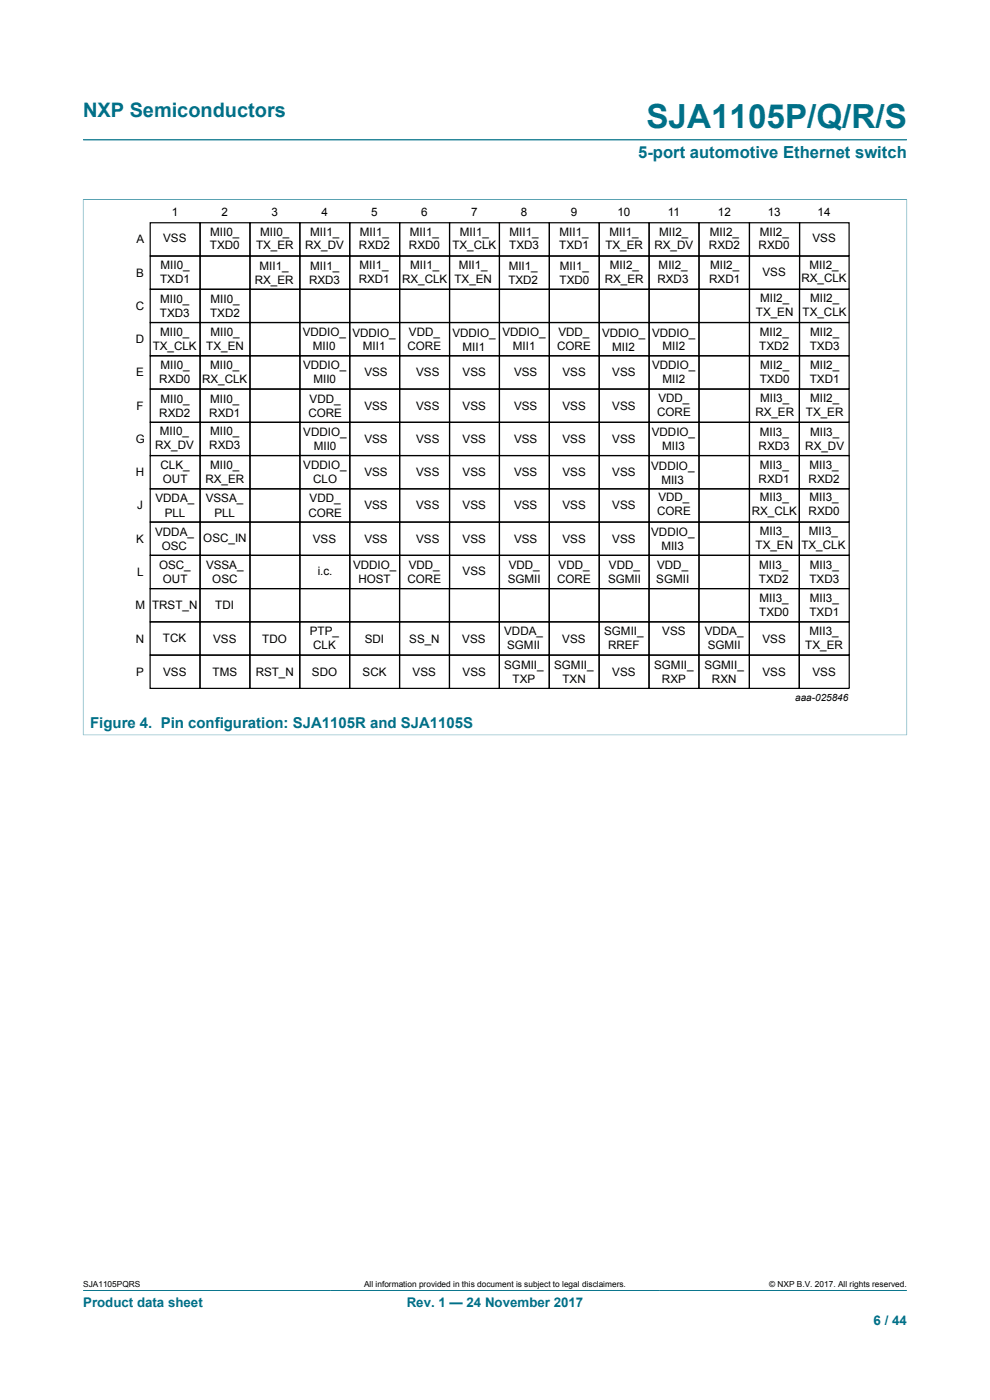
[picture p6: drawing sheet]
<svg xmlns="http://www.w3.org/2000/svg" width="210mm" height="297mm" viewBox="0 0 210 297" stroke-linecap="round" stroke-linejoin="round" font-family="sans-serif">
<defs><g id="words">
<text font-size="7.1" fill="#007088" x="137.1" y="27.2">SJA1105P/Q/R/S</text>
<text font-size="4.2" fill="#007088" x="17.6" y="24.8">NXP Semiconductors</text>
<text font-size="3.5" fill="#007088" x="135.4" y="33.5">5-port automotive Ethernet switch</text>
<text font-size="3.2" fill="#007088" x="19.1" y="154.4">Figure 4. Pin configuration: SJA1105R and SJA1105S</text>
<g font-size="2.8" fill="#007088">
<text x="17.6" y="277.3">Product data sheet</text>
<text x="86.3" y="277.3">Rev. 1 — 24 November 2017</text>
<text x="185.3" y="281">6 / 44</text>
</g>
<g font-size="2.5">
<text x="36.5" y="45.8">1</text>
<text x="47" y="45.8">2</text>
<text x="57.6" y="45.8">3</text>
<text x="68.2" y="45.8">4</text>
<text x="78.8" y="45.8">5</text>
<text x="89.4" y="45.8">6</text>
<text x="100" y="45.8">7</text>
<text x="110.5" y="45.8">8</text>
<text x="121.1" y="45.8">9</text>
<text x="131" y="45.8">10</text>
<text x="141.7" y="45.8">11</text>
<text x="152.3" y="45.8">12</text>
<text x="162.9" y="45.8">13</text>
<text x="173.4" y="45.8">14</text>
<text x="29" y="51.6">A</text>
<text x="34.6" y="51.4">VSS</text>
<text x="44.5" y="52.9">TXD0</text>
<text x="44.6" y="50">MII0_</text>
<text x="54.3" y="52.9">TX_ER</text>
<text x="55.2" y="50">MII0_</text>
<text x="64.7" y="52.9">RX_DV</text>
<text x="65.8" y="50">MII1_</text>
<text x="76.1" y="52.9">RXD2</text>
<text x="76.3" y="50">MII1_</text>
<text x="86.8" y="52.9">RXD0</text>
<text x="86.9" y="50">MII1_</text>
<text x="96" y="52.9">TX_CLK</text>
<text x="97.5" y="50">MII1_</text>
<text x="108" y="52.9">TXD3</text>
<text x="108.1" y="50">MII1_</text>
<text x="118.6" y="52.9">TXD1</text>
<text x="118.7" y="50">MII1_</text>
<text x="128.4" y="52.9">TX_ER</text>
<text x="129.3" y="50">MII1_</text>
<text x="138.8" y="52.9">RX_DV</text>
<text x="139.8" y="50">MII2_</text>
<text x="150.4" y="52.9">RXD2</text>
<text x="150.6" y="50">MII2_</text>
<text x="160.9" y="52.9">RXD0</text>
<text x="161.2" y="50">MII2_</text>
<text x="172.4" y="51.4">VSS</text>
<text x="28.9" y="58.7">B</text>
<text x="34" y="57.1">MII0_</text>
<text x="55.1" y="57.2">MII1_</text>
<text x="65.8" y="57.2">MII1_</text>
<text x="76.3" y="57.1">MII1_</text>
<text x="87" y="57.1">MII1_</text>
<text x="97.3" y="57.1">MII1_</text>
<text x="107.9" y="57.3">MII1_</text>
<text x="118.8" y="57.2">MII1_</text>
<text x="129.4" y="57.1">MII2_</text>
<text x="139.7" y="57.1">MII2_</text>
<text x="150.6" y="57.1">MII2_</text>
<text x="161.7" y="58.5">VSS</text>
<text x="170" y="59.9">RX_CLK</text>
<text x="171.7" y="57">MII2_</text>
<text x="28.8" y="65.7">C</text>
<text x="34" y="60.1">TXD1</text>
<text x="34" y="64.2">MII0_</text>
<text x="44.7" y="64.2">MII0_</text>
<text x="54.1" y="60.2">RX_ER</text>
<text x="65.5" y="60.2">RXD3</text>
<text x="76.1" y="60.1">RXD1</text>
<text x="85.3" y="60.1">RX_CLK</text>
<text x="96.4" y="60.1">TX_EN</text>
<text x="107.8" y="60.2">TXD2</text>
<text x="118.7" y="60.2">TXD0</text>
<text x="128.3" y="60.1">RX_ER</text>
<text x="139.5" y="60.1">RXD3</text>
<text x="150.4" y="60.1">RXD1</text>
<text x="161.2" y="64.1">MII2_</text>
<text x="171.8" y="64.1">MII2_</text>
<text x="33.9" y="67.2">TXD3</text>
<text x="34" y="71.3">MII0_</text>
<text x="44.6" y="67.2">TXD2</text>
<text x="44.7" y="71.4">MII0_</text>
<text x="64.2" y="71.4">VDDIO_</text>
<text x="74.8" y="71.4">VDDIO_</text>
<text x="86.8" y="71.3">VDD_</text>
<text x="96" y="71.4">VDDIO_</text>
<text x="106.6" y="71.4">VDDIO_</text>
<text x="118.4" y="71.3">VDD_</text>
<text x="127.7" y="71.4">VDDIO_</text>
<text x="138.3" y="71.4">VDDIO_</text>
<text x="160.4" y="67">TX_EN</text>
<text x="161.2" y="71.4">MII2_</text>
<text x="170.3" y="67">TX_CLK</text>
<text x="171.8" y="71.4">MII2_</text>
<text x="28.8" y="72.8">D</text>
<text x="32.4" y="74.2">TX_CLK</text>
<text x="43.8" y="74.3">TX_EN</text>
<text x="66.4" y="74.3">MII0</text>
<text x="77" y="74.3">MII1</text>
<text x="86.4" y="74.2">CORE</text>
<text x="98.1" y="74.4">MII1</text>
<text x="108.8" y="74.3">MII1</text>
<text x="118.2" y="74.2">CORE</text>
<text x="129.9" y="74.4">MII2</text>
<text x="140.5" y="74.3">MII2</text>
<text x="161" y="74.3">TXD2</text>
<text x="171.8" y="74.3">TXD3</text>
<text x="28.9" y="79.9">E</text>
<text x="33.8" y="81.3">RXD0</text>
<text x="34" y="78.3">MII0_</text>
<text x="42.9" y="81.3">RX_CLK</text>
<text x="44.6" y="78.3">MII0_</text>
<text x="64.3" y="78.3">VDDIO_</text>
<text x="66.5" y="81.3">MII0</text>
<text x="77.3" y="79.9">VSS</text>
<text x="88.3" y="79.9">VSS</text>
<text x="98.1" y="79.9">VSS</text>
<text x="109" y="79.9">VSS</text>
<text x="119.3" y="79.9">VSS</text>
<text x="129.9" y="79.9">VSS</text>
<text x="138.3" y="78.3">VDDIO_</text>
<text x="140.5" y="81.3">MII2</text>
<text x="161.2" y="81.3">TXD0</text>
<text x="161.2" y="78.3">MII2_</text>
<text x="171.8" y="81.3">TXD1</text>
<text x="171.8" y="78.3">MII2_</text>
<text x="29" y="86.9">F</text>
<text x="33.8" y="88.4">RXD2</text>
<text x="34" y="85.5">MII0_</text>
<text x="44.4" y="88.4">RXD1</text>
<text x="44.6" y="85.4">MII0_</text>
<text x="65.4" y="88.4">CORE</text>
<text x="65.7" y="85.5">VDD_</text>
<text x="77.3" y="86.9">VSS</text>
<text x="88.3" y="86.9">VSS</text>
<text x="98.1" y="86.9">VSS</text>
<text x="109" y="86.9">VSS</text>
<text x="119.3" y="86.9">VSS</text>
<text x="129.9" y="86.9">VSS</text>
<text x="139.4" y="88.2">CORE</text>
<text x="139.6" y="85.2">VDD_</text>
<text x="160.2" y="88.2">RX_ER</text>
<text x="161.2" y="85.2">MII3_</text>
<text x="171" y="88.2">TX_ER</text>
<text x="171.8" y="85.2">MII2_</text>
<text x="28.8" y="94">G</text>
<text x="32.9" y="95.2">RX_DV</text>
<text x="33.9" y="92.3">MII0_</text>
<text x="44.4" y="95.2">RXD3</text>
<text x="44.6" y="92.3">MII0_</text>
<text x="64.3" y="92.5">VDDIO_</text>
<text x="66.6" y="95.5">MII0</text>
<text x="77.3" y="94">VSS</text>
<text x="88.3" y="94">VSS</text>
<text x="98.1" y="94">VSS</text>
<text x="109" y="94">VSS</text>
<text x="119.3" y="94">VSS</text>
<text x="129.9" y="94">VSS</text>
<text x="138.3" y="92.4">VDDIO_</text>
<text x="140.5" y="95.4">MII3</text>
<text x="160.9" y="95.4">RXD3</text>
<text x="161.2" y="92.4">MII3_</text>
<text x="170.8" y="95.4">RX_DV</text>
<text x="171.8" y="92.4">MII3_</text>
<text x="28.8" y="101">H</text>
<text x="34" y="99.6">CLK_</text>
<text x="44.6" y="99.5">MII0_</text>
<text x="64.3" y="99.5">VDDIO_</text>
<text x="77.3" y="101">VSS</text>
<text x="88.3" y="101">VSS</text>
<text x="98.1" y="101">VSS</text>
<text x="109" y="101">VSS</text>
<text x="119.3" y="101">VSS</text>
<text x="129.9" y="101">VSS</text>
<text x="138.1" y="99.7">VDDIO_</text>
<text x="161.2" y="99.5">MII3_</text>
<text x="171.7" y="99.6">MII3_</text>
<text x="33" y="106.6">VDDA_</text>
<text x="34.6" y="102.5">OUT</text>
<text x="43.6" y="102.5">RX_ER</text>
<text x="43.6" y="106.6">VSSA_</text>
<text x="65.7" y="106.6">VDD_</text>
<text x="66.4" y="102.5">CLO</text>
<text x="139.6" y="106.3">VDD_</text>
<text x="140.3" y="102.7">MII3</text>
<text x="160.9" y="102.5">RXD1</text>
<text x="161.2" y="106.3">MII3_</text>
<text x="171.5" y="102.5">RXD2</text>
<text x="171.7" y="106.3">MII3_</text>
<text x="29.1" y="108.1">J</text>
<text x="32.9" y="113.7">VDDA_</text>
<text x="34.9" y="109.6">PLL</text>
<text x="45.5" y="109.6">PLL</text>
<text x="65.4" y="109.6">CORE</text>
<text x="77.3" y="108.1">VSS</text>
<text x="88.3" y="108.1">VSS</text>
<text x="98.1" y="108.1">VSS</text>
<text x="109" y="108.1">VSS</text>
<text x="119.3" y="108.1">VSS</text>
<text x="129.9" y="108.1">VSS</text>
<text x="138.1" y="113.8">VDDIO_</text>
<text x="139.4" y="109.3">CORE</text>
<text x="159.5" y="109.3">RX_CLK</text>
<text x="161.2" y="113.5">MII3_</text>
<text x="171.5" y="109.3">RXD0</text>
<text x="171.6" y="113.5">MII3_</text>
<text x="28.9" y="115.1">K</text>
<text x="34.3" y="116.7">OSC</text>
<text x="43.1" y="115">OSC_IN</text>
<text x="66.4" y="115.1">VSS</text>
<text x="77.3" y="115.1">VSS</text>
<text x="88.3" y="115.1">VSS</text>
<text x="98.1" y="115.1">VSS</text>
<text x="109" y="115.1">VSS</text>
<text x="119.3" y="115.1">VSS</text>
<text x="129.9" y="115.1">VSS</text>
<text x="140.3" y="116.8">MII3</text>
<text x="160.3" y="116.4">TX_EN</text>
<text x="170" y="116.4">TX_CLK</text>
<text x="29.1" y="122.2">L</text>
<text x="33.7" y="120.7">OSC_</text>
<text x="34.6" y="123.7">OUT</text>
<text x="43.7" y="120.7">VSSA_</text>
<text x="45" y="123.7">OSC</text>
<text x="67.4" y="122">i.c.</text>
<text x="74.9" y="120.6">VDDIO_</text>
<text x="76" y="123.6">HOST</text>
<text x="86.4" y="123.7">CORE</text>
<text x="86.7" y="120.7">VDD_</text>
<text x="98.1" y="122">VSS</text>
<text x="107.7" y="123.7">SGMII</text>
<text x="107.9" y="120.7">VDD_</text>
<text x="118.2" y="123.6">CORE</text>
<text x="118.5" y="120.6">VDD_</text>
<text x="129" y="123.7">SGMII</text>
<text x="129.2" y="120.7">VDD_</text>
<text x="139.2" y="123.7">SGMII</text>
<text x="139.4" y="120.7">VDD_</text>
<text x="161" y="123.6">TXD2</text>
<text x="161" y="120.6">MII3_</text>
<text x="171.7" y="123.7">TXD3</text>
<text x="171.8" y="120.7">MII3_</text>
<text x="28.7" y="129.2">M</text>
<text x="32.3" y="129.1">TRST_N</text>
<text x="45.7" y="129.2">TDI</text>
<text x="161" y="130.7">TXD0</text>
<text x="161.1" y="127.7">MII3_</text>
<text x="171.7" y="130.7">TXD1</text>
<text x="171.8" y="127.7">MII3_</text>
<text x="28.8" y="136.3">N</text>
<text x="34.6" y="136.2">TCK</text>
<text x="45.2" y="136.3">VSS</text>
<text x="55.6" y="136.3">TDO</text>
<text x="65.7" y="134.7">PTP_</text>
<text x="66.4" y="137.7">CLK</text>
<text x="77.4" y="136.3">SDI</text>
<text x="86.8" y="136.3">SS_N</text>
<text x="98.1" y="136.3">VSS</text>
<text x="106.9" y="134.8">VDDA_</text>
<text x="107.6" y="137.8">SGMII</text>
<text x="119.3" y="136.3">VSS</text>
<text x="128.2" y="134.8">SGMII_</text>
<text x="129" y="137.8">RREF</text>
<text x="140.5" y="134.8">VSS</text>
<text x="149.5" y="134.8">VDDA_</text>
<text x="150.1" y="137.8">SGMII</text>
<text x="161.7" y="136.3">VSS</text>
<text x="170.8" y="137.6">TX_ER</text>
<text x="171.7" y="134.6">MII3_</text>
<text x="28.9" y="143.4">P</text>
<text x="34.6" y="143.3">VSS</text>
<text x="45.1" y="143.4">TMS</text>
<text x="54.2" y="143.4">RST_N</text>
<text x="66.2" y="143.4">SDO</text>
<text x="76.9" y="143.4">SCK</text>
<text x="87.5" y="143.4">VSS</text>
<text x="98.1" y="143.4">VSS</text>
<text x="106.9" y="141.8">SGMII_</text>
<text x="117.6" y="141.9">SGMII_</text>
<text x="129.9" y="143.4">VSS</text>
<text x="138.8" y="141.8">SGMII_</text>
<text x="149.4" y="141.9">SGMII_</text>
<text x="161.7" y="143.4">VSS</text>
<text x="172.4" y="143.4">VSS</text>
<text x="108.7" y="144.8">TXP</text>
<text x="119.3" y="144.9">TXN</text>
<text x="140.4" y="144.8">RXP</text>
<text x="151" y="144.9">RXN</text>
</g>
<text font-size="2.1" x="168.7" y="148.7">aaa-025846</text>
<g font-size="1.8">
<text x="17.6" y="273.1">SJA1105PQRS</text>
<text x="77.2" y="273.1">All information provided in this document is subject to legal disclaimers.</text>
<text x="163.2" y="273.1">© NXP B.V. 2017. All rights reserved.</text>
</g>
</g></defs>
<path d="M17.6 29.7h174.8M17.6 42.3h174.8M17.6 42.3v113.7M192.4 42.3v113.7M17.6 155.9h174.8M17.6 273.8h174.8" fill="none" stroke="#007088" stroke-width=".21"/>
<g fill="none" stroke="#000" stroke-width=".25">
<path d="M31.9 47.3h10.5v7h-10.5zM31.9 54.3h10.5v7.1h-10.5zM42.4 47.3h10.6v7h-10.6zM42.4 54.3h10.6v7.1h-10.6zM53 47.3h10.6v7h-10.6zM53 54.3h10.6v7.1h-10.6zM63.6 47.3h10.6v7h-10.6zM63.6 54.3h10.6v7.1h-10.6zM74.2 47.3h10.6v7h-10.6zM74.2 54.3h10.6v7.1h-10.6zM84.8 47.3h10.6v7h-10.6zM84.8 54.3h10.6v7.1h-10.6z"/>
<path d="M95.4 47.3h10.5v7h-10.5zM95.4 54.3h10.5v7.1h-10.5zM105.9 47.3h10.6v7h-10.6zM105.9 54.3h10.6v7.1h-10.6zM116.5 47.3h10.6v7h-10.6zM116.5 54.3h10.6v7.1h-10.6zM127.1 47.3h10.6v7h-10.6zM127.1 54.3h10.6v7.1h-10.6zM137.7 47.3h10.6v7h-10.6zM137.7 54.3h10.6v7.1h-10.6zM148.3 47.3h10.7v7h-10.7zM148.3 54.3h10.7v7.1h-10.7z"/>
<path d="M159 47.3h10.6v7h-10.6zM159 54.3h10.6v7.1h-10.6zM169.6 47.3h10.5v7h-10.5zM169.6 54.3h10.5v7.1h-10.5zM31.9 61.4h10.5v7h-10.5zM31.9 68.4h10.5v7.1h-10.5zM31.9 75.5h10.5v7h-10.5zM42.4 61.4h10.6v7h-10.6zM42.4 68.4h10.6v7.1h-10.6zM42.4 75.5h10.6v7h-10.6zM53 61.4h10.6v7h-10.6zM53 68.4h10.6v7.1h-10.6z"/>
<path d="M53 75.5h10.6v7h-10.6zM63.6 61.4h10.6v7h-10.6zM63.6 68.4h10.6v7.1h-10.6zM63.6 75.5h10.6v7.1h-10.6zM74.2 61.4h10.6v7h-10.6zM74.2 75.5h10.6v7h-10.6zM74.2 68.4h10.6v7.1h-10.6zM84.8 61.4h10.6v7h-10.6zM84.8 75.5h10.6v7h-10.6zM84.8 68.4h10.6v7.1h-10.6zM95.4 61.4h10.5v7h-10.5zM95.4 75.5h10.5v7h-10.5z"/>
<path d="M95.4 68.4h10.5v7.1h-10.5zM105.9 61.4h10.6v7h-10.6zM105.9 75.5h10.6v7h-10.6zM105.9 68.4h10.6v7.1h-10.6zM116.5 61.4h10.6v7h-10.6zM116.5 75.5h10.6v7h-10.6zM116.5 68.4h10.6v7.1h-10.6zM127.1 61.4h10.6v7h-10.6zM127.1 75.5h10.6v7h-10.6zM127.1 68.4h10.6v7.1h-10.6zM137.7 61.4h10.6v7h-10.6zM137.7 68.4h10.6v7.1h-10.6z"/>
<path d="M137.7 75.5h10.6v7h-10.6zM148.3 68.4h10.7v7.1h-10.7zM148.3 75.5h10.7v7h-10.7zM148.3 61.4h10.7v7h-10.7zM159 61.4h10.6v7h-10.6zM159 68.4h10.6v7.1h-10.6zM159 75.5h10.6v7h-10.6zM169.6 61.4h10.5v7h-10.5zM169.6 68.4h10.5v7.1h-10.5zM169.6 75.5h10.5v7h-10.5zM31.9 82.5h10.5v7.1h-10.5zM31.9 96.6h10.5v7.1h-10.5z"/>
<path d="M31.9 89.6h10.6v7h-10.6zM42.4 82.5h10.6v7.1h-10.6zM42.4 89.6h10.6v7h-10.6zM42.4 96.6h10.6v7.1h-10.6zM53 82.5h10.6v7.1h-10.6zM53 89.6h10.6v7h-10.6zM53 96.6h10.6v7.1h-10.6zM63.6 82.5h10.6v7.1h-10.6zM63.6 89.6h10.6v7h-10.6zM63.6 96.6h10.6v7.1h-10.6zM74.2 82.5h10.6v7.1h-10.6zM74.2 89.6h10.6v7h-10.6z"/>
<path d="M74.2 96.6h10.6v7.1h-10.6zM84.8 82.5h10.6v7.1h-10.6zM84.8 89.6h10.6v7h-10.6zM84.8 96.6h10.6v7.1h-10.6zM95.4 82.5h10.5v7.1h-10.5zM95.4 89.6h10.5v7h-10.5zM95.4 96.6h10.5v7.1h-10.5zM105.9 82.5h10.6v7.1h-10.6zM105.9 89.6h10.6v7h-10.6zM105.9 96.6h10.6v7.1h-10.6zM116.5 82.5h10.6v7.1h-10.6zM116.5 89.6h10.6v7h-10.6z"/>
<path d="M116.5 96.6h10.6v7.1h-10.6zM127.1 82.5h10.6v7.1h-10.6zM127.1 89.6h10.6v7h-10.6zM127.1 96.6h10.6v7.1h-10.6zM137.7 96.6h10.6v7.1h-10.6zM137.7 82.5h10.6v7.1h-10.6zM137.7 89.6h10.6v7h-10.6zM148.3 82.5h10.7v7.1h-10.7zM148.3 96.6h10.7v7.1h-10.7zM148.3 89.6h10.7v7h-10.7zM159 89.6h10.6v7h-10.6zM159 96.6h10.6v7.1h-10.6z"/>
<path d="M159 82.5h10.6v7.1h-10.6zM169.6 96.6h10.5v7.1h-10.5zM169.6 82.5h10.5v7.1h-10.5zM169.6 89.6h10.5v7h-10.5zM31.9 103.7h10.5v7.1h-10.5zM31.9 110.8h10.5v7h-10.5zM31.9 117.8h10.5v7.1h-10.5zM42.4 103.7h10.6v7.1h-10.6zM42.4 110.8h10.6v7h-10.6zM42.4 117.8h10.6v7.1h-10.6zM53 103.7h10.6v7.1h-10.6zM53 110.8h10.6v7h-10.6z"/>
<path d="M53 117.8h10.6v7.1h-10.6zM63.6 110.8h10.6v7h-10.6zM63.6 103.7h10.6v7.1h-10.6zM63.6 117.8h10.6v7.1h-10.6zM74.2 103.7h10.6v7.1h-10.6zM74.2 110.8h10.6v7h-10.6zM74.2 117.8h10.6v7.1h-10.6zM84.8 103.7h10.6v7.1h-10.6zM84.8 110.8h10.6v7h-10.6zM84.8 117.8h10.6v7.1h-10.6zM95.4 103.7h10.5v7.1h-10.5zM95.4 110.8h10.5v7h-10.5z"/>
<path d="M95.4 117.8h10.5v7.1h-10.5zM105.9 103.7h10.6v7.1h-10.6zM105.9 110.8h10.6v7h-10.6zM105.9 117.8h10.6v7.1h-10.6zM116.5 103.7h10.6v7.1h-10.6zM116.5 110.8h10.6v7h-10.6zM116.5 117.8h10.6v7.1h-10.6zM127.1 110.8h10.6v7h-10.6zM127.1 117.8h10.6v7.1h-10.6zM127.1 103.7h10.6v7.1h-10.6zM137.7 110.8h10.6v7h-10.6zM137.7 117.8h10.6v7.1h-10.6z"/>
<path d="M137.7 103.7h10.6v7.1h-10.6zM148.3 103.7h10.7v7.1h-10.7zM148.3 110.8h10.7v7h-10.7zM148.3 117.8h10.7v7.1h-10.7zM159 103.7h10.6v7.1h-10.6zM159 110.8h10.6v7h-10.6zM159 117.8h10.6v7.1h-10.6zM169.6 103.7h10.5v7.1h-10.5zM169.6 110.8h10.5v7h-10.5zM169.6 117.8h10.5v7.1h-10.5zM31.8 131.9h10.6v7.1h-10.6zM31.8 139h10.6v7h-10.6z"/>
<path d="M31.8 124.9h10.6v7h-10.6zM42.4 131.9h10.6v7.1h-10.6zM42.4 139h10.6v7h-10.6zM42.4 124.9h10.6v7h-10.6zM53 124.9h10.6v7h-10.6zM53 131.9h10.6v7.1h-10.6zM53 139h10.6v7h-10.6zM63.6 124.9h10.6v7h-10.6zM63.6 131.9h10.6v7.1h-10.6zM63.6 139h10.6v7h-10.6zM74.2 124.9h10.6v7h-10.6zM74.2 131.9h10.6v7.1h-10.6z"/>
<path d="M74.2 139h10.6v7h-10.6zM84.8 124.9h10.5v7h-10.5zM84.8 131.9h10.5v7.1h-10.5zM84.8 139h10.5v7h-10.5zM95.3 124.9h10.6v7h-10.6zM95.3 131.9h10.6v7.1h-10.6zM95.3 139h10.6v7h-10.6zM105.9 124.9h10.6v7h-10.6zM105.9 131.9h10.6v7.1h-10.6zM105.9 139h10.6v7h-10.6zM116.5 124.9h10.6v7h-10.6zM116.5 131.9h10.6v7.1h-10.6z"/>
<path d="M116.5 139h10.6v7h-10.6zM127.1 131.9h10.6v7.1h-10.6zM127.1 139h10.6v7h-10.6zM127.1 124.9h10.6v7h-10.6zM137.7 131.9h10.6v7.1h-10.6zM137.7 139h10.6v7h-10.6zM137.7 124.9h10.6v7h-10.6zM148.3 124.9h10.7v7h-10.7zM148.3 131.9h10.7v7.1h-10.7zM148.3 139h10.7v7h-10.7zM159 131.9h10.5v7.1h-10.5zM159 139h10.5v7h-10.5z"/>
<path d="M159 124.9h10.5v7h-10.5zM169.5 131.9h10.6v7.1h-10.6zM169.5 139h10.6v7h-10.6zM169.5 124.9h10.6v7h-10.6z"/>
</g>
<use href="#words"/>
</svg>
